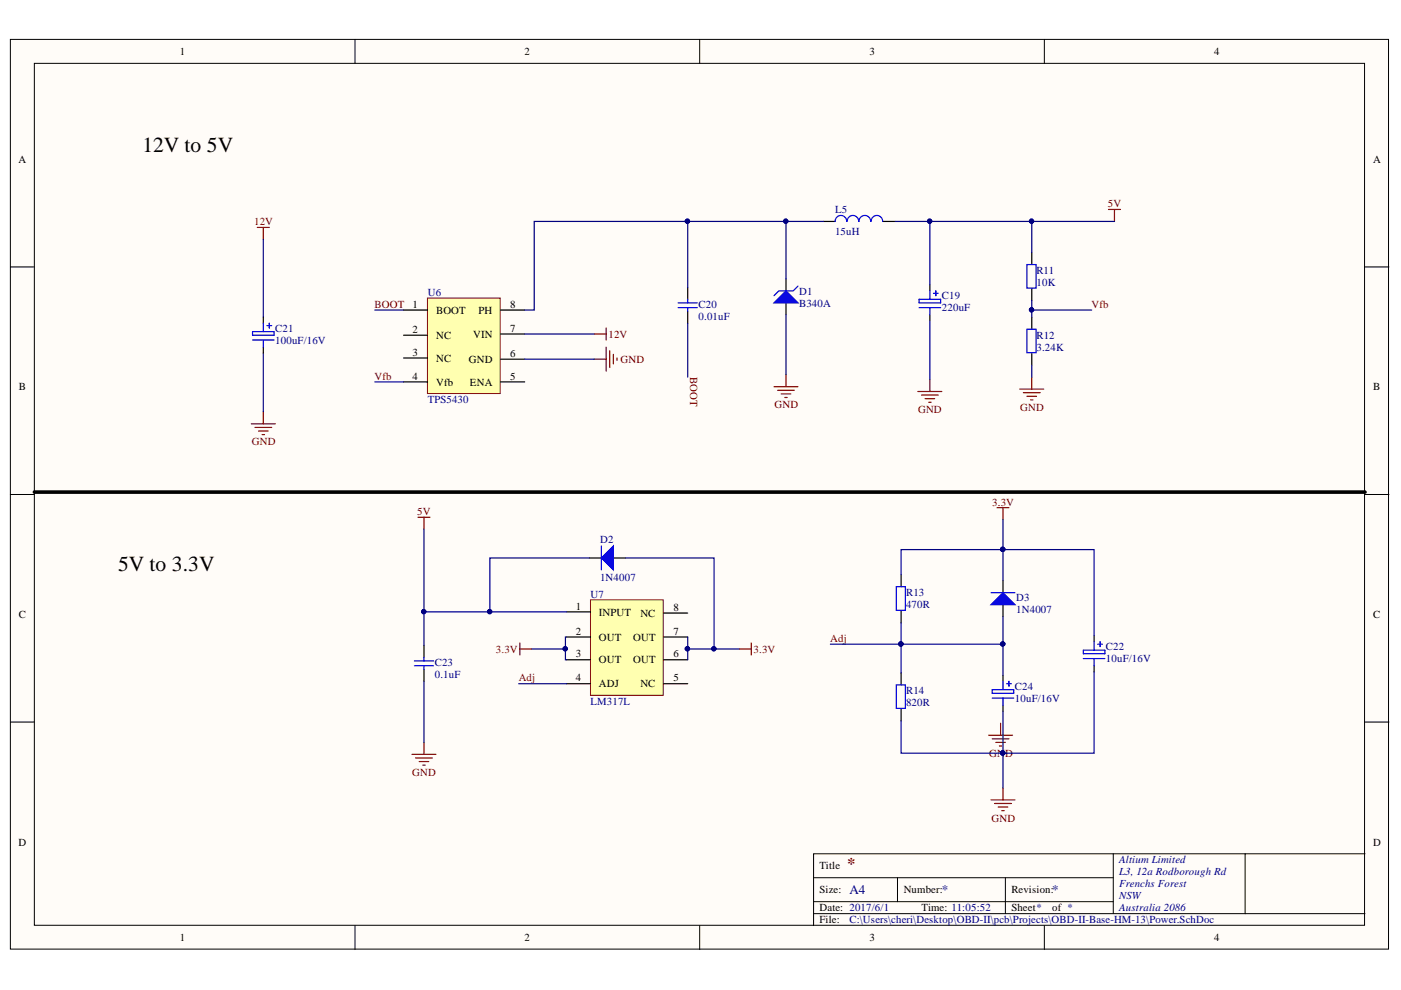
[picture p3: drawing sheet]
<svg xmlns="http://www.w3.org/2000/svg" width="297mm" height="210mm" viewBox="0 0 297 210" stroke-linecap="round" stroke-linejoin="round" font-family="sans-serif">
<defs><g id="words">
<g font-size="4.6">
<text x="30.2" y="32.2">12V to 5V</text>
<text x="25" y="121.1">5V to 3.3V</text>
</g>
<text font-size="3.5" fill="#800000" x="179.6" y="184.3">*</text>
<g font-size="2.8" fill="#000080">
<text x="180.1" y="189.6">A4</text>
<text x="199.7" y="189.6">*</text>
<text x="223.1" y="189.6">*</text>
</g>
<g font-size="2.3">
<text x="38.2" y="11.7">1</text>
<text x="111.2" y="11.7">2</text>
<text x="184.3" y="11.7">3</text>
<text x="257.4" y="11.7">4</text>
<text x="3.9" y="34.5">A</text>
<text x="291.2" y="34.5">A</text>
<text x="87.5" y="65.3">1</text>
<text x="108.2" y="65.3">8</text>
<text x="87.5" y="70.6">2</text>
<text x="92.5" y="66.5">BOOT</text>
<text x="92.5" y="71.8">NC</text>
<text x="100.3" y="71.6">VIN</text>
<text x="101.4" y="66.5">PH</text>
<text x="108.2" y="70.3">7</text>
<text x="87.5" y="75.4">3</text>
<text x="92.5" y="76.7">NC</text>
<text x="99.4" y="76.9">GND</text>
<text x="108.2" y="75.7">6</text>
<text x="4" y="82.8">B</text>
<text x="87.5" y="80.5">4</text>
<text x="92.5" y="81.7">Vfb</text>
<text x="99.6" y="81.7">ENA</text>
<text x="108.2" y="80.5">5</text>
<text x="291.2" y="82.8">B</text>
<text x="4" y="131">C</text>
<text x="122.1" y="129.2">1</text>
<text x="127" y="130.5">INPUT</text>
<text x="135.8" y="130.8">NC</text>
<text x="142.8" y="129.5">8</text>
<text x="291.2" y="131">C</text>
<text x="122.1" y="134.6">2</text>
<text x="127" y="135.8">OUT</text>
<text x="134.2" y="135.8">OUT</text>
<text x="142.8" y="134.6">7</text>
<text x="122.1" y="139.4">3</text>
<text x="127" y="140.6">OUT</text>
<text x="134.2" y="140.6">OUT</text>
<text x="142.8" y="139.4">6</text>
<text x="122.1" y="144.5">4</text>
<text x="127" y="145.7">ADJ</text>
<text x="135.8" y="145.7">NC</text>
<text x="142.8" y="144.5">5</text>
<text x="3.9" y="179.3">D</text>
<text x="291.2" y="179.3">D</text>
<text x="173.7" y="184.3">Title</text>
<text x="173.7" y="189.4">Size:</text>
<text x="191.6" y="189.4">Number:</text>
<text x="214.4" y="189.4">Revision:</text>
<text x="173.7" y="193.2">Date: 2017/6/1</text>
<text x="173.7" y="195.8">File:</text>
<text x="195.4" y="193.2">Time: 11:05:52</text>
<text x="214.4" y="193.2">Sheet*</text>
<text x="223.1" y="193.2">of *</text>
<text x="38.2" y="199.6">1</text>
<text x="111.2" y="199.6">2</text>
<text x="184.3" y="199.6">3</text>
<text x="257.4" y="199.6">4</text>
</g>
<g font-size="2.3" fill="#800000">
<text x="53.9" y="47.8">12V</text>
<text x="234.9" y="44">5V</text>
<text x="79.4" y="65.3">BOOT</text>
<text x="231.4" y="65.3">Vfb</text>
<text x="129" y="71.6">12V</text>
<text x="131.5" y="76.9">GND</text>
<text x="79.4" y="80.5">Vfb</text>
<text x="146.3" y="80" transform="rotate(90 146.3 80)">BOOT</text>
<text x="164.2" y="86.6">GND</text>
<text x="194.6" y="87.6">GND</text>
<text x="216.3" y="87.1">GND</text>
<text x="53.4" y="94.4">GND</text>
<text x="210.4" y="107.2">3.3V</text>
<text x="88.5" y="109.2">5V</text>
<text x="176" y="136.1">Adj</text>
<text x="105.1" y="138.4">3.3V</text>
<text x="159.8" y="138.4">3.3V</text>
<text x="110" y="144.5">Adj</text>
<text x="209.7" y="160.4">GN</text>
<text x="213.1" y="160.4">D</text>
<text x="87.4" y="164.6">GND</text>
<text x="210.2" y="174.2">GND</text>
</g>
<g font-size="2.3" fill="#000080">
<text x="177" y="45.2">L5</text>
<text x="177" y="49.8">15uH</text>
<text x="219.8" y="58.2">R11</text>
<text x="90.7" y="62.7">U6</text>
<text x="148.1" y="65.3">C20</text>
<text x="169.4" y="62.5">D1</text>
<text x="169.4" y="65">B340A</text>
<text x="199.7" y="63.5">C19</text>
<text x="219.8" y="60.7">10K</text>
<text x="58.4" y="70.3">C21</text>
<text x="148.1" y="67.8">0.01uF</text>
<text x="199.7" y="66">220uF</text>
<text x="219.8" y="71.8">R12</text>
<text x="58.4" y="72.9">100uF/16V</text>
<text x="219.8" y="74.4">3.24K</text>
<text x="90.7" y="85.5">TPS5430</text>
<text x="127.2" y="115">D2</text>
<text x="127.2" y="123.2">1N4007</text>
<text x="125.2" y="126.7">U7</text>
<text x="192.1" y="126.4">R13</text>
<text x="192.1" y="129">470R</text>
<text x="215.5" y="127.5">D3</text>
<text x="215.5" y="130">1N4007</text>
<text x="234.5" y="137.9">C22</text>
<text x="92.2" y="141.2">C23</text>
<text x="92.2" y="143.7">0.1uF</text>
<text x="234.5" y="140.4">10uF/16V</text>
<text x="125.2" y="149.5">LM317L</text>
<text x="192.1" y="147.2">R14</text>
<text x="192.1" y="149.8">820R</text>
<text x="215.2" y="146.2">C24</text>
<text x="215.2" y="148.8">10uF/16V</text>
<text x="237.3" y="183.1">Altium Limited</text>
<text x="237.3" y="185.6">L3, 12a Rodborough Rd</text>
<text x="237.3" y="188.1">Frenchs Forest</text>
<text x="237.3" y="190.7">NSW</text>
<text x="180.1" y="195.8">C:\Users\cheri\Desktop\OBD-II\pcb\Projects\OBD-II-Base-HM-13\Power.SchDoc</text>
<text x="237.3" y="193.2">Australia 2086</text>
</g>
</g></defs>
<g fill="#fffcf8" stroke="#000" stroke-width=".21">
<path d="M2.2 8.4h292.2v192.8h-292.2z"/>
<path d="M7.3 13.4h282v182.8h-282z"/>
</g>
<g fill="none" stroke="#000" stroke-width=".21">
<path d="M75.3 8.4v5M148.3 8.4v5M221.4 8.4v5M2.2 56.6h5.1M289.4 56.6h5.1M2.2 104.8h5.1M289.4 104.8h5.1M2.2 153.1h5.1M289.4 153.1h5.1M75.3 196.3v5M148.3 196.3v5M172.5 186.1h63.5"/>
<path d="M172.5 193.7h116.9M172.5 191.2h63.5M190.3 186.1v5.1M213.2 186.1v7.6M221.4 196.3v5M236 181v12.7M264 181h-91.5v15.3M289.4 181h-25.4v12.7"/>
</g>
<path d="M209.6 155.9h5.1M210.4 156.6h3.5M211.1 157.4h2.1M211.9 158.2h.5M212.1 153.3v2.6" fill="none" stroke="#800000" stroke-width=".25"/>
<path d="M166.6 59.1v2.6M145.8 60.9v2.6M145.8 66v2.5M166.6 64.2v2.6" fill="none" stroke="#000" stroke-width=".25"/>
<path d="M143.8 64.2h4M143.8 65.2h4M145.8 63.5v.7M145.8 65.2v.8" fill="none" stroke="#00f" stroke-width=".25"/>
<path d="M164.1 64.2l2.5-2.5 2.6 2.5z" fill="#00f"/>
<path d="M164.1 64.2l2.5-2.5 2.6 2.5zM169.2 60.7l-1 1h-3.1l-1 1" fill="none" stroke="#00f" stroke-width=".25"/>
<path d="M90.6 63.2h15.5v20.2h-15.5z" fill="#ffffb0" stroke="#800000" stroke-width=".21"/>
<g fill="none" stroke="#000" stroke-width=".25">
<path d="M218.8 53.6v2.5M85.6 65.7h5.1M85.6 71.1h5.1M85.6 75.9h5.1M106.2 65.7h5M106.2 76.2h5M106.2 70.8h5M197.1 60.4v1.3M197.1 66.8v1.2M218.8 61.2v2.5M218.8 67.3v2.5M218.8 74.9v2.5"/>
<path d="M85.6 81h5.1M106.2 81h5"/>
</g>
<g fill="none" stroke="#800000" stroke-width=".25">
<path d="M54.6 48.2h2.5M55.8 48.2v2.6M235 44.4h2.6M236.3 44.4v2.5M126 76.2h2.5M126 70.8h2.5M128.5 69.5v2.6M128.5 73.6v5.1M129.3 74.4v3.5M130 75.1v2.1M130.8 75.9v.5M166.6 79.5v2.5"/>
<path d="M218.8 80v2.5M53.3 89.9h5.1M54.1 90.6h3.5M54.8 91.4h2M55.6 92.1h.5M55.8 87.3v2.6M164.1 82h5.1M164.9 82.8h3.5M165.6 83.5h2.1M166.4 84.3h.5M194.6 83h5.1M195.4 83.8h3.5"/>
<path d="M196.1 84.5h2.1M196.9 85.3h.5M197.1 80.5v2.5M216.2 82.5h5.1M217 83.3h3.5M217.7 84h2.1M218.5 84.8h.5"/>
</g>
<path d="M217.7 56.1h2v5h-2zM194.9 63.5h4.5v.7h-4.5zM194.9 65.2h4.5M197.1 61.7v1.8M197.1 65.2v1.6M197.9 62.2h1M198.4 61.7v1M217.7 69.8h2v5h-2z" fill="none" stroke="#00f" stroke-width=".25"/>
<path d="M125.2 127.2h15.4v20.2h-15.4z" fill="#ffffb0" stroke="#800000" stroke-width=".21"/>
<path d="M125 118.3h2.5M130 118.3h2.6M89.9 136.8v2.6M120.1 129.7h5.1M120.1 135.1h5.1M120.1 139.9h5.1M140.7 135.1h5.1M140.7 139.9h5.1M140.7 130h5.1M89.9 141.9v2.6M120.1 145h5.1M140.7 145h5.1" fill="none" stroke="#000" stroke-width=".25"/>
<path d="M88.6 109.7h2.6M89.9 109.7v2.5M110.2 136.3v2.6M110.2 137.6h2.6M156.7 137.6h2.6M159.3 136.3v2.6M87.3 159.9h5.1M89.9 157.4v2.5M88.1 160.7h3.6M88.9 161.5h2M89.6 162.2h.5" fill="none" stroke="#800000" stroke-width=".25"/>
<path d="M89.9 139.4v.7M87.9 140.1h4M87.9 141.2h4M89.9 141.2v.7" fill="none" stroke="#00f" stroke-width=".25"/>
<path d="M127.5 118.3l2.5-2.5v5z" fill="#00f"/>
<path d="M127.5 118.3l2.5-2.5v5zM127.5 115.8v5M190 124.4h2v5h-2zM190 145.2h2v5h-2z" fill="none" stroke="#00f" stroke-width=".25"/>
<path d="M211.4 107.6h2.5M212.7 107.6v2.6M210.1 169.6h5.1M210.9 170.4h3.5M211.6 171.1h2.1M212.4 171.9h.5M212.7 167.1v2.5" fill="none" stroke="#800000" stroke-width=".25"/>
<path d="M191 121.9v2.5M191 129.5v2.5M212.7 123.1v2.6M212.7 128.2v2.5M191 142.7v2.5M191 150.3v2.5" fill="none" stroke="#000" stroke-width=".25"/>
<path d="M210.1 128.2l2.6-2.5 2.5 2.5z" fill="#00f"/>
<g fill="none" stroke="#00f" stroke-width=".25">
<path d="M179.5 46.9a1.22 1.22 0 0 0-1.2-1.2 1.22 1.22 0 0 0-1.2 1.2M182 46.9a1.22 1.22 0 0 0-1.2-1.2 1.22 1.22 0 0 0-1.2 1.2M184.6 46.9a1.23 1.23 0 0 0-1.2-1.2 1.23 1.23 0 0 0-1.3 1.3M187.1 46.9a1.22 1.22 0 0 0-1.2-1.2 1.22 1.22 0 0 0-1.2 1.2M53.5 70.3h4.6v.8h-4.6zM53.5 72.1h4.6M55.8 68.5v1.8M55.8 72.1v1.5M56.6 69h1M57.1 68.5v1M210.1 128.2l2.6-2.5 2.5 2.5zM210.1 125.7h5.1"/>
<path d="M229.7 137.9h4.6v.7h-4.6zM229.7 139.6h4.6M232 136.1v1.8M232 139.6v1.6M232.7 136.6h1M233.2 136.1v1M210.4 146.2h4.5v.8h-4.5zM210.4 148h4.5M212.7 144.5v1.7M212.7 148v1.5M213.4 145h1M213.9 144.5v1"/>
</g>
<path d="M174.5 46.9h2.6M187.2 46.9h2.6M55.8 67.3v1.2M55.8 73.6v1.3M232 134.8v1.3M212.7 143.2v1.3M212.7 149.5v1.3M232 141.2v1.2" fill="none" stroke="#000" stroke-width=".25"/>
<path d="M7.3 104.3h282.1" fill="none" stroke="#000" stroke-width=".76"/>
<g fill="none" stroke="#000080" stroke-width=".25">
<path d="M55.8 50.8v16.5M145.8 46.9v14M166.6 46.9v12.2M174.5 46.9h-61.2v18.8h-2.1M189.8 46.9h46.5M197.1 46.9v13.5M218.8 46.9v6.7M55.8 74.9v12.4M79.5 65.7h6.1M111.2 70.8h14.8M111.2 76.2h14.8M145.8 68.5v11.5"/>
<path d="M166.6 66.8v12.7M197.1 68v12.5M218.8 63.7v3.6M218.8 77.4v2.6M218.8 65.7h12.7M79.5 81h6.1M89.9 112.2v24.6M125 118.3h-21.1v11.4h-14M132.6 118.3h18.8v19.3M212.7 110.2v12.9M103.9 129.7h16.2M112.8 137.6h7.1"/>
<path d="M120.1 135.1h-.2v4.8h.2M145.8 135.1v4.8M145.8 137.6h10.9M176.1 136.6h36.6v6.6M191 121.9v-5.4h41v18.3M191 132v10.7M212.7 130.7v5.9M89.9 144.5v12.9M110 145h10.1M191 152.8v6.9h21.7v7.4M232 142.4v17.3h-19.3v-8.9"/>
</g>
<g fill="#000080" stroke="#000080" stroke-width=".21">
<circle cx="218.7" cy="65.7" r=".46"/>
<circle cx="145.7" cy="46.9" r=".46"/>
<circle cx="166.6" cy="46.9" r=".46"/>
<circle cx="89.8" cy="129.7" r=".46"/>
<circle cx="119.8" cy="137.5" r=".46"/>
<circle cx="145.7" cy="137.5" r=".46"/>
<circle cx="151.3" cy="137.5" r=".46"/>
<circle cx="103.8" cy="129.7" r=".46"/>
<circle cx="191" cy="136.5" r=".46"/>
<circle cx="212.6" cy="116.5" r=".46"/>
<circle cx="212.6" cy="136.5" r=".46"/>
<circle cx="212.6" cy="159.6" r=".46"/>
<circle cx="197.1" cy="46.9" r=".46"/>
<circle cx="218.7" cy="46.9" r=".46"/>
</g>
<use href="#words"/>
</svg>
